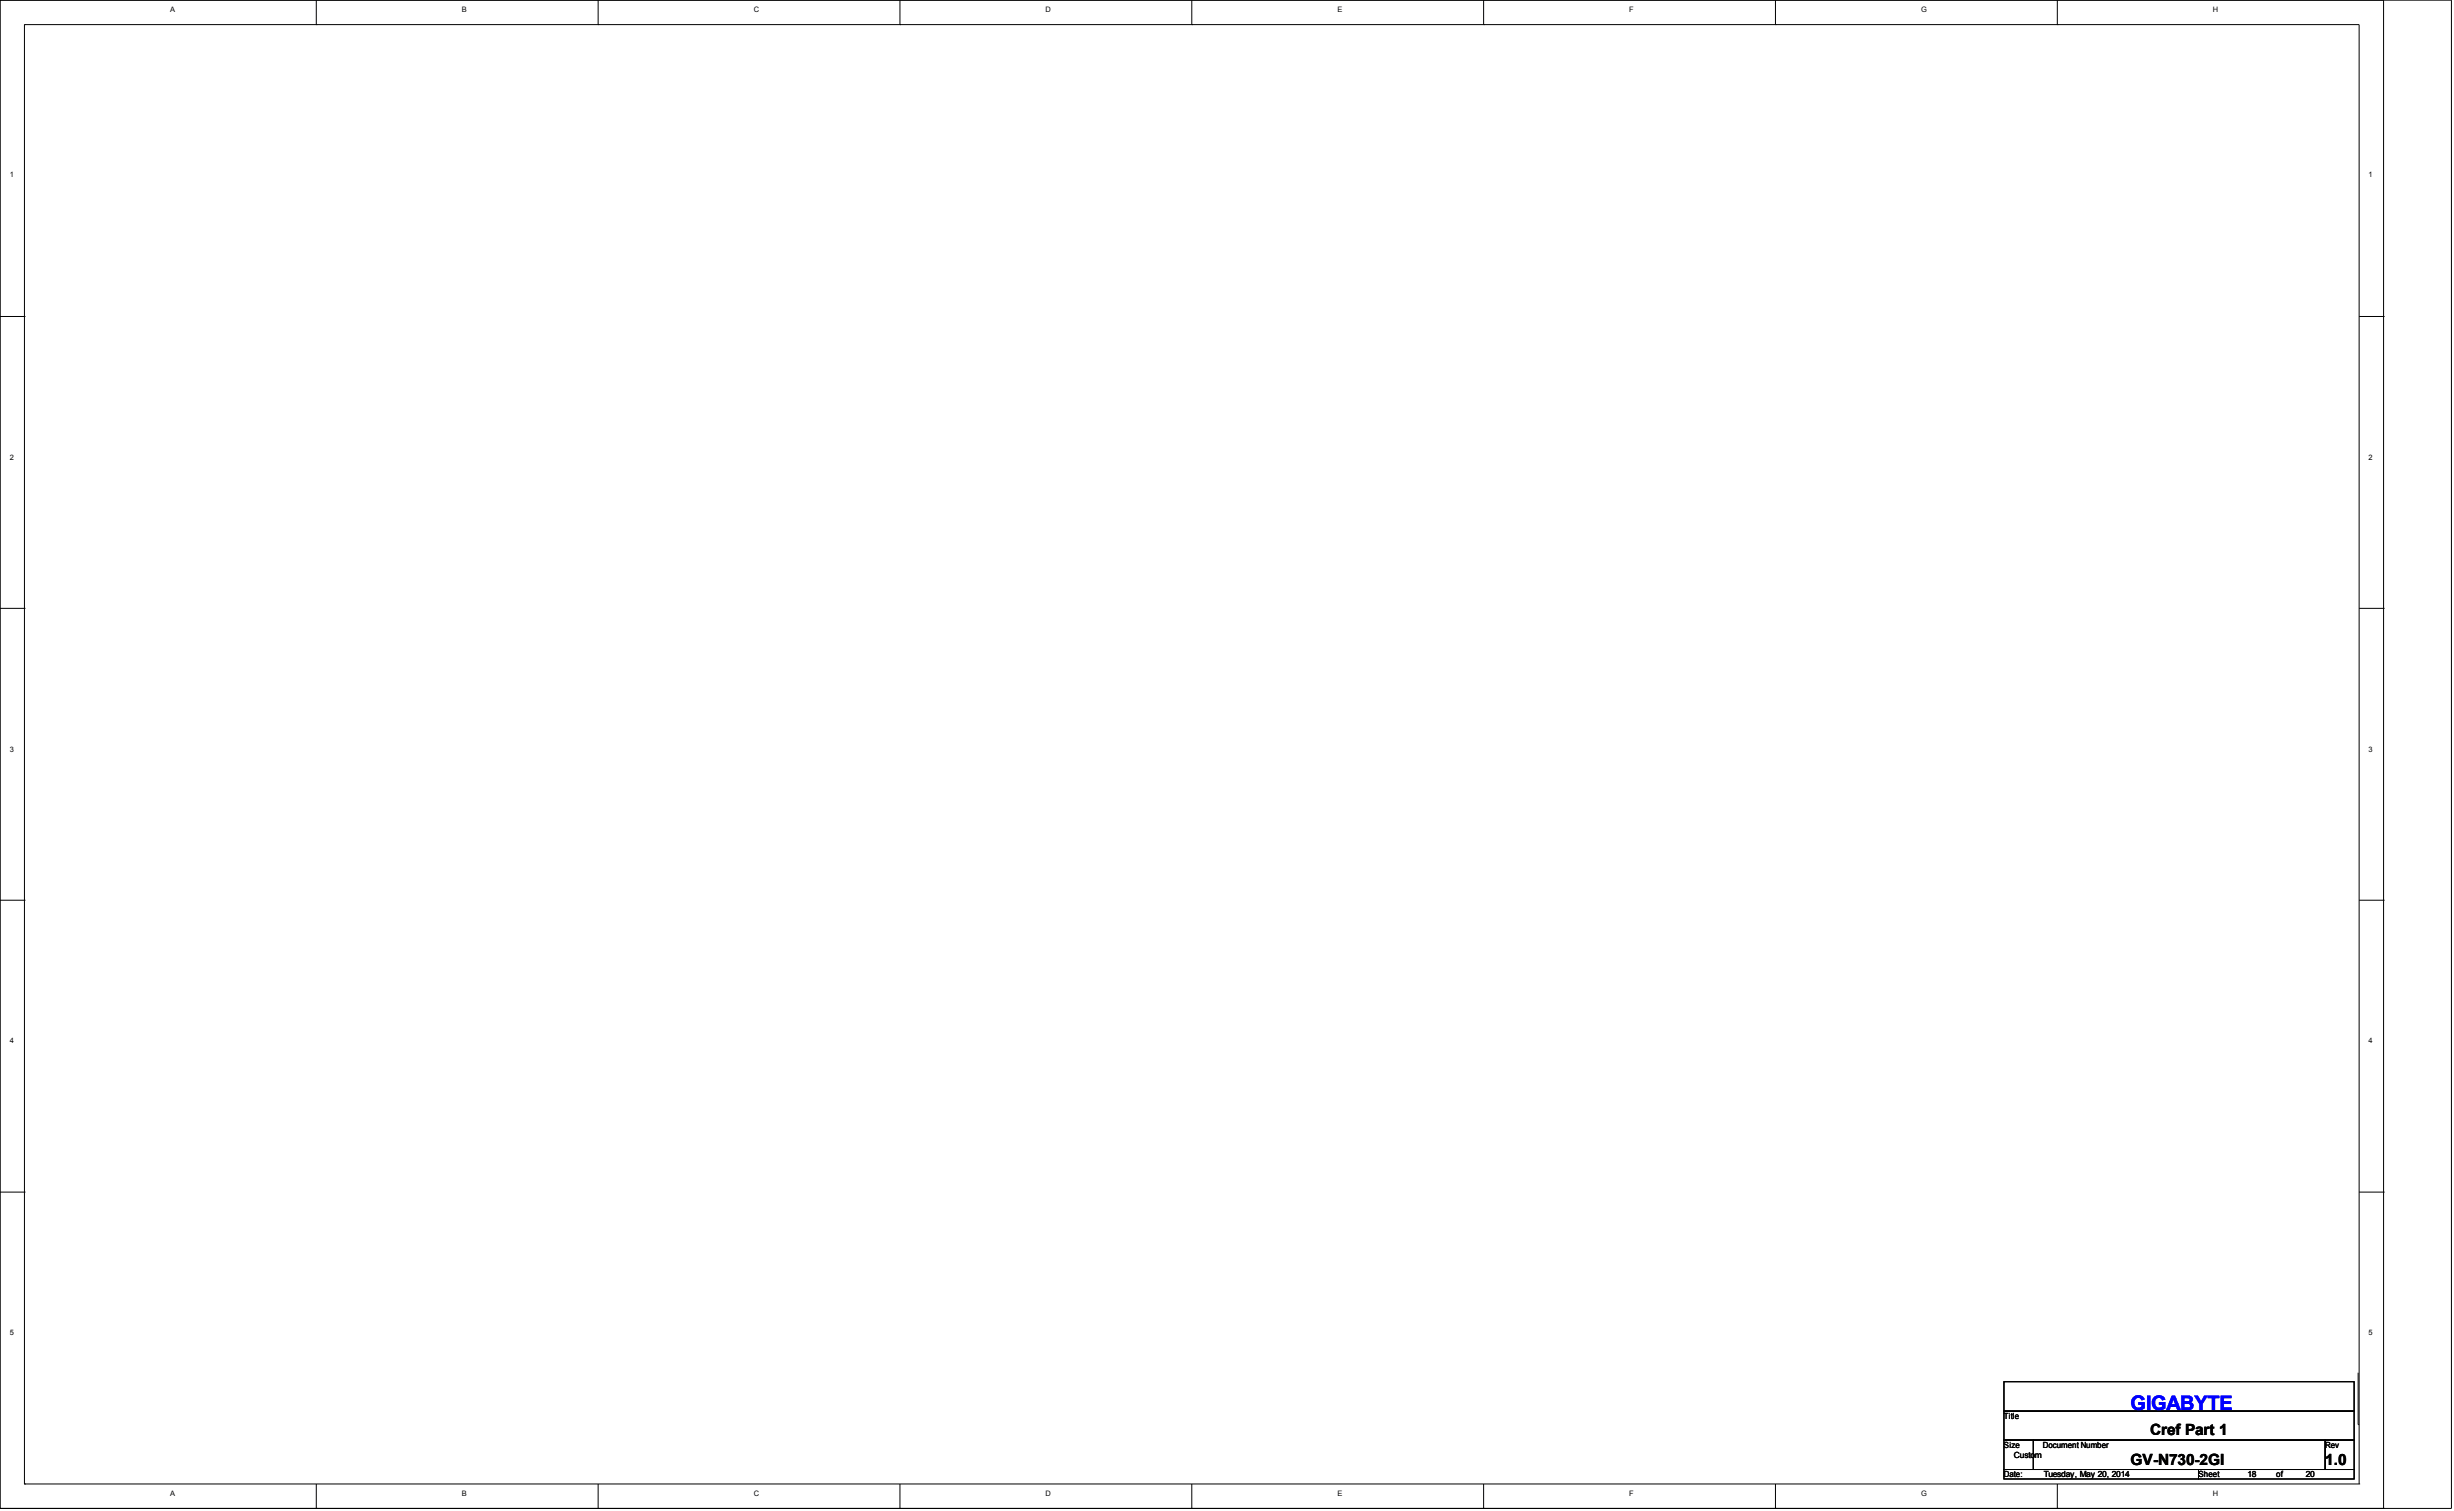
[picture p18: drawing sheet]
<svg xmlns="http://www.w3.org/2000/svg" width="277mm" height="170mm" viewBox="0 0 277 170" stroke-linecap="round" stroke-linejoin="round" font-family="sans-serif">
<defs><g id="words">
<text font-size="2.2" fill="#00f" x="240.1" y="158.9">GIGABYTE</text>
<g font-size="1.7">
<text x="242.3" y="161.7">Cref Part 1</text>
<text x="240.1" y="165">GV-­N730-­2GI</text>
<text x="262" y="165">1.0</text>
</g>
<g font-size="1">
<text x="225.8" y="159.8">Title</text>
<text x="225.8" y="163.1">Size</text>
<text x="225.8" y="166.4">Date:</text>
<text x="226.9" y="164.2">Custom</text>
<text x="230.2" y="163.1">Document Number</text>
<text x="230.3" y="166.4">Tuesday, May 20, 2014</text>
<text x="247.7" y="166.4">Sheet</text>
<text x="253.2" y="166.4">18</text>
<text x="256.5" y="166.4">of</text>
<text x="259.8" y="166.4">20</text>
<text x="262" y="163.1">Rev</text>
</g>
<g font-size=".8">
<text x="19.2" y="1.4">A</text>
<text x="52.1" y="1.4">B</text>
<text x="84.9" y="1.4">C</text>
<text x="117.8" y="1.4">D</text>
<text x="150.7" y="1.4">E</text>
<text x="183.6" y="1.4">F</text>
<text x="216.5" y="1.4">G</text>
<text x="249.3" y="1.4">H</text>
<text x="1.1" y="20">1</text>
<text x="266.9" y="20">1</text>
<text x="1.1" y="51.8">2</text>
<text x="266.9" y="51.8">2</text>
<text x="1.1" y="84.7">3</text>
<text x="266.9" y="84.7">3</text>
<text x="1.1" y="117.6">4</text>
<text x="266.9" y="117.6">4</text>
<text x="1.1" y="150.4">5</text>
<text x="266.9" y="150.4">5</text>
<text x="19.2" y="168.5">A</text>
<text x="52.1" y="168.5">B</text>
<text x="84.9" y="168.5">C</text>
<text x="117.8" y="168.5">D</text>
<text x="150.7" y="168.5">E</text>
<text x="183.6" y="168.5">F</text>
<text x="216.5" y="168.5">G</text>
<text x="249.3" y="168.5">H</text>
</g>
</g></defs>
<g fill="none" stroke="#000" stroke-width=".11">
<path d="M0 0h.1M0 0h276.2v169.9h-276.2M0 0v169.9M2.8 2.8h.1M2.8 2.8v164.4M2.8 2.8h263v164.4M35.6 2.8h.1M35.6 0v2.8M67.4 2.8h.1M67.4 0v2.8M101.4 2.8h.1M101.4 0v2.8"/>
<path d="M134.3 2.8h.1M134.3 0v2.8M167.2 2.8h.1M167.2 0v2.8M200.1 2.8h.1M200.1 0v2.8M231.8 2.8h.1M231.8 0v2.8M268.6 0v169.9M0 35.7h2.8M2.8 35.7h.1M265.8 35.7h2.8"/>
<path d="M268.6 35.7h.1M0 68.5h2.8M2.8 68.5h.1M265.8 68.5h2.8M268.6 68.5h.1M0 101.4h2.8M2.8 101.4h.1M265.8 101.4h2.8M268.6 101.4h.1M0 134.3h2.8M2.8 134.3h.1M265.8 134.3h2.8"/>
<path d="M268.6 134.3h.1M225.8 155.7h39.5v3.3h-39.5zM225.8 159h39.5v3.2h-39.5zM265.7 154.7v5.8M0 169.9h.1M2.8 167.2h.1M2.8 167.2h263M35.6 169.9h.1M35.6 167.2v2.7M67.4 169.9h.1M67.4 167.2v2.7M101.4 169.9h.1"/>
<path d="M101.4 167.2v2.7M134.3 169.9h.1M134.3 167.2v2.7M167.2 169.9h.1M167.2 167.2v2.7M200.1 169.9h.1M200.1 167.2v2.7M225.8 162.2h3.3v3.4h-3.3zM225.8 165.6h21.9v1h-21.9zM229.1 162.2h32.9v3.4h-32.9zM231.8 169.9h.1M231.8 167.2v2.7"/>
<path d="M247.7 165.6h17.6v1h-17.6zM262 162.2h3.3v3.4h-3.3zM265.7 160.5h.1M265.8 167.2h.1M268.6 169.9h.1"/>
</g>
<use href="#words"/>
</svg>
